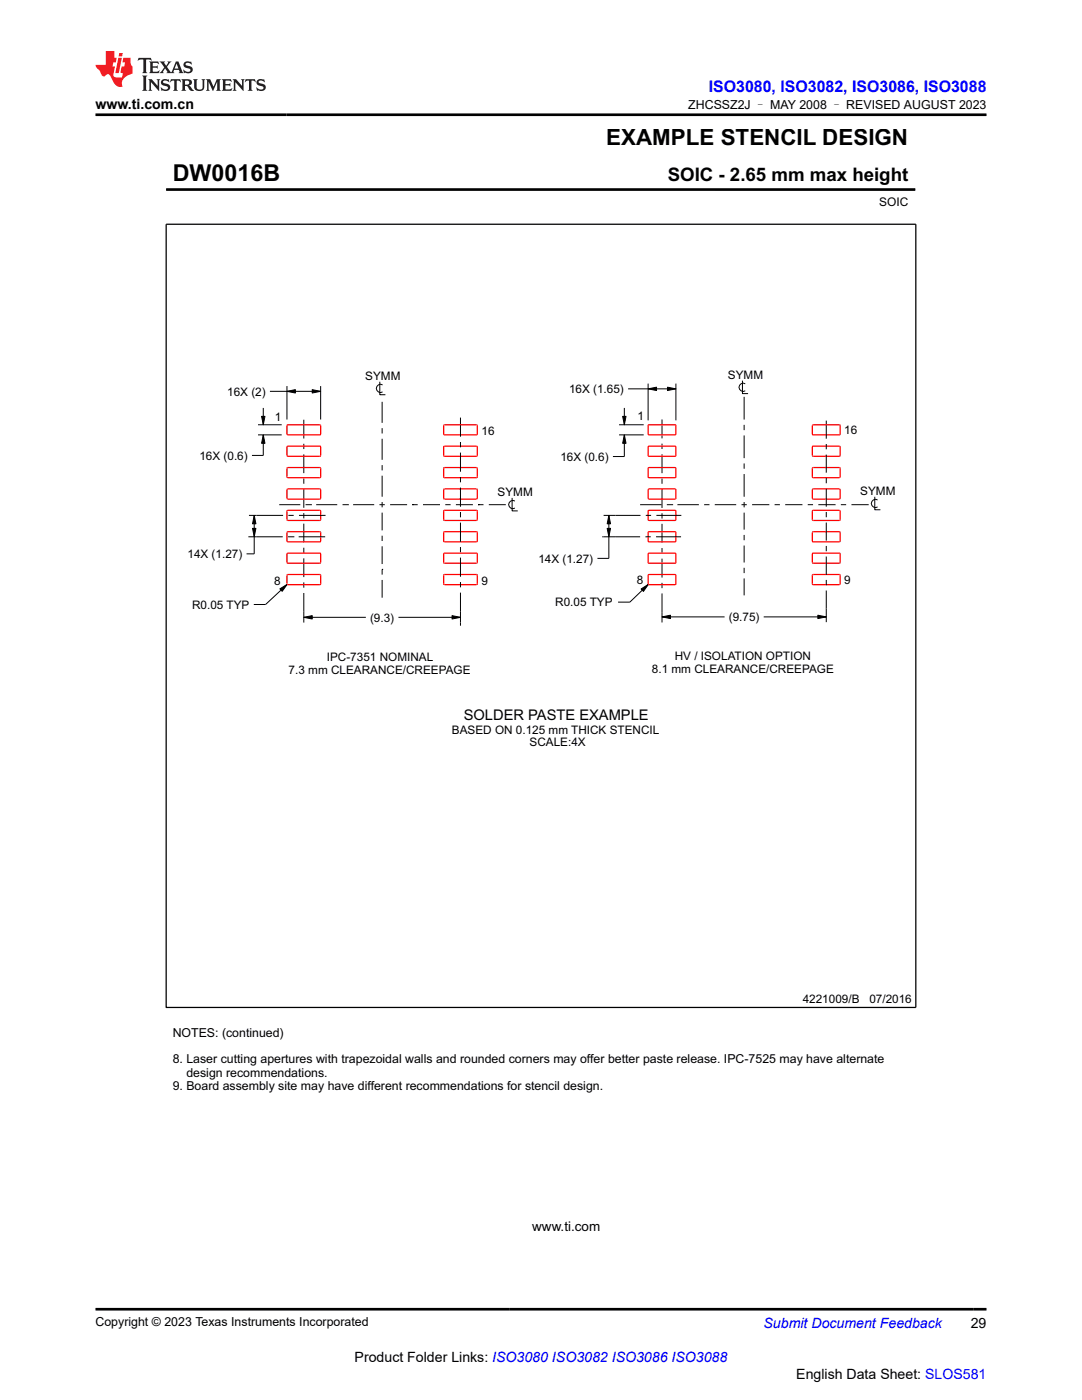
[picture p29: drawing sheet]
<svg xmlns="http://www.w3.org/2000/svg" width="216mm" height="279mm" viewBox="0 0 216 279" stroke-linecap="round" stroke-linejoin="round" font-family="sans-serif">
<defs><g id="words">
<text font-size="4.6" x="34.5" y="36.2">DW0016B</text>
<text font-size="4.5" x="121" y="29">EXAMPLE STENCIL DESIGN</text>
<text font-size="3.7" x="133.2" y="36.2">SOIC - 2.65 mm max height</text>
<text font-size="3.2" fill="#00f" x="141.4" y="18.3">ISO3080, ISO3082, ISO3086, ISO3088</text>
<text font-size="2.9" x="92.5" y="143.8">SOLDER PASTE EXAMPLE</text>
<g font-size="2.8">
<text x="19" y="21.7">www.ti.com.cn</text>
<text x="193.7" y="265">29</text>
<text x="70.8" y="271.9">Product Folder Links: ISO3080 ISO3082 ISO3086 ISO3088</text>
<text x="158.9" y="275.3">English Data Sheet: SLOS581</text>
</g>
<text font-size="2.8" fill="#00f" x="152.4" y="265">Submit Document Feedback</text>
<text font-size="2.7" x="106.2" y="245.7">www.ti.com</text>
<g font-size="2.5">
<text x="137.3" y="21.8">ZHCSSZ2J – MAY 2008 – REVISED AUGUST 2023</text>
<text x="34.5" y="206.9">NOTES: (continued)</text>
<text x="34.5" y="212.2">8. Laser cutting apertures with trapezoidal walls and rounded corners may offer better paste release. IPC-7525 may have alternate</text>
<text x="37.2" y="214.8">design recommendations.</text>
<text x="34.5" y="217.5">9. Board assembly site may have different recommendations for stencil design.</text>
<text x="19" y="264.7">Copyright © 2023 Texas Instruments Incorporated</text>
</g>
<text font-size="2.4" x="175.4" y="41.2">SOIC</text>
<g font-size="2.3">
<text x="72.9" y="75.8">SYMM</text>
<text x="145.2" y="75.6">SYMM</text>
<text x="45.3" y="78.9">16X (2)</text>
<text x="54.9" y="84">1</text>
<text x="113.5" y="78.4">16X (1.65)</text>
<text x="127.2" y="83.8">1</text>
<text x="96.1" y="86.9">16</text>
<text x="168.5" y="86.6">16</text>
<text x="39.8" y="91.7">16X (0.6)</text>
<text x="111.8" y="92">16X (0.6)</text>
<text x="99.3" y="99">SYMM</text>
<text x="171.7" y="98.8">SYMM</text>
<text x="37.4" y="111.4">14X (1.27)</text>
<text x="107.4" y="112.3">14X (1.27)</text>
<text x="54.7" y="116.8">8</text>
<text x="96.1" y="116.7">9</text>
<text x="127.1" y="116.6">8</text>
<text x="168.4" y="116.5">9</text>
<text x="38.3" y="121.5">R0.05 TYP</text>
<text x="73.8" y="124">(9.3)</text>
<text x="110.8" y="121">R0.05 TYP</text>
<text x="145.4" y="124">(9.75)</text>
<text x="65.2" y="131.9">IPC-7351 NOMINAL</text>
<text x="134.6" y="131.8">HV / ISOLATION OPTION</text>
<text x="57.6" y="134.4">7.3 mm CLEARANCE/CREEPAGE</text>
<text x="130.1" y="134.3">8.1 mm CLEARANCE/CREEPAGE</text>
<text x="90.2" y="146.4">BASED ON 0.125 mm THICK STENCIL</text>
<text x="105.7" y="148.9">SCALE:4X</text>
<text x="160.2" y="200.2">4221009/B</text>
<text x="173.5" y="200.2">07/2016</text>
</g>
</g></defs>
<g fill="#000">
<path d="M57.3 78.1l1.6-.3v.6zM62.3 77.8l1.7 .3-1.7 .3zM129.3 77.6l1.7-.3v.6zM133.2 77.3l1.7 .3-1.7 .3zM52.2 83.1h.7l-.4 1.7zM52.5 86.8l.4 1.7h-.7zM124.2 83.1h.7l-.3 1.7zM124.6 86.8l.3 1.7h-.7zM50.7 102.9l.4 1.6h-.7zM50.4 105.4h.7l-.4 1.7zM55.8 117.5l1.5-.9-1 1.4zM121.5 102.9l.3 1.6h-.6z"/>
<path d="M121.2 105.4h.6l-.3 1.7zM127.9 117.5l1.5-.9-1 1.4zM60.6 123.2l1.7-.3v.6zM90.2 122.9l1.7 .3-1.7 .3zM132.1 123.1l1.7-.3v.7zM163.2 122.8l1.7 .3-1.7 .4z"/>
</g>
<g fill="none" stroke="#000" stroke-width=".2">
<path d="M33.1 37.8h149.5M182.6 37.6v.4M53.9 78.1h10.1M57.3 78.1l1.6-.3v.6zM57.3 77v6.7M62.3 77.8l1.7 .3-1.7 .3zM64 77v6.7M75.8 76.2v2.6h1.1M76.3 76.8a.82 .82 0 0 0-1.2 .7 .82 .82 0 0 0 1.2 .7M125.3 77.6h9.6M129.3 77.6l1.7-.3v.6zM129.3 76.6v7.3"/>
<path d="M133.2 77.3l1.7 .3-1.7 .3zM134.9 76.6v7.3M148.1 76v2.6h1.2M148.5 79.2v4.5M148.7 76.6a.82 .82 0 0 0-1.3 .7 .82 .82 0 0 0 1.3 .7M51.5 86.8h4.7M51.5 84.8h4.7M52.2 83.1h.7l-.4 1.7zM52.5 86.8l.4 1.7h-.7zM52.5 81.4v3.4M52.5 86.8v4.1h-2.2M60.6 83.8v3.7"/>
<path d="M60.6 88.6v1M60.6 90.7v3.7M60.6 95.5v1M60.6 97.6v3.7M76.3 80.2v4.2M76.3 85.4v1.1M76.3 87.6v4.2M76.3 92.8v1.1M76.3 94.9v4.2M91.9 83.3v3.9M91.9 88.2v1.1M91.9 90.3v3.8"/>
<path d="M91.9 95.2v1.1M91.9 97.3v3.8M102.2 99.4v2.6h1.1M102.7 100a.82 .82 0 0 0-1.2 .7 .82 .82 0 0 0 1.2 .7M123.5 86.8h4.9M123.5 84.8h4.9M124.2 83.1h.7l-.3 1.7zM124.6 86.8l.3 1.7h-.7zM124.6 81.4v3.4M124.6 86.8v4.3h-2.3M132.1 83.7v3.8M132.1 88.5v1.1"/>
<path d="M132.1 90.7v3.7M132.1 95.5v1M132.1 97.6v3.8M148.5 84.8v1M148.5 86.9v4.5M148.5 92.5v1M148.5 94.6v4.5M164.9 83.9v3.7M164.9 88.6v1.1M164.9 90.7v3.6M164.9 95.4v1M164.9 97.5v3.6"/>
<path d="M174.6 99.1v2.6h1.1M175.1 99.8a.82 .82 0 0 0-1.3 .7 .82 .82 0 0 0 1.3 .7M49.6 107.1h6.8M49.7 102.9h6.8M50.4 105.4h.7l-.4 1.7zM50.7 102.9l.4 1.6h-.7zM50.7 102.9v7.6h-1.5M55.7 100.7h4.2M55.8 117.5l1.5-.9-1 1.4zM57.3 116.6l-4.3 4h-2.4M57.5 107.1h1M57.5 102.9h1.1"/>
<path d="M58.5 107.1h.1M59.6 107.1h5.3M59.7 102.9h5.3M60.6 102.4v1.1M60.6 104.5v3.8M60.6 109.3v1.1M60.6 111.4v3.8M60.6 116.2v1.1M60.6 118.3v6M61 100.7h1M62 100.7h.1M63.1 100.7h4.2"/>
<path d="M68.3 100.7h1.1M69.4 100.7h.1M70.5 100.7h4.2M75.7 100.7h1.1M76.3 113.6h.1M76.3 100.2v1.1M76.3 102.3v3.6M76.3 106.9v1.1M76.3 109v3.6M76.3 113.6v1.1M76.3 115.7v3.6M77.8 100.7h3.4"/>
<path d="M82.3 100.7h.1M82.3 100.7h1M84.4 100.7h3.4M88.9 100.7h1M91 100.7h3.4M91.9 102.2v1M91.9 104.3v3.8M91.9 109.2v1M91.9 111.3v3.8M91.9 116.2v1M91.9 118.3v6.6M95.4 100.7h.1"/>
<path d="M95.4 100.7h1.1M97.5 100.7h3.4M120.2 107.1h7.5M120.4 102.9h7.4M121.2 105.4h.6l-.3 1.7zM121.5 102.9l.3 1.6h-.6zM121.5 102.9v8.5h-2.3M127.7 100.7h4.3M127.9 117.5l1.5-.9-1 1.4zM128.8 107.1h1M128.9 102.9h1M129.4 116.6l-3.7 3.6h-2.4"/>
<path d="M130.9 107.1h5M131 102.9h5M132.1 102.4v1.1M132.1 104.5v3.8M132.1 109.4v1M132.1 111.5v3.8M132.1 116.3v1.1M132.1 118.4v5.8M133.1 100.7h1M134.1 100.7h.1M135.2 100.7h4.2M140.5 100.7h1.1"/>
<path d="M142.6 100.7h4.3M148 100.7h1M148.5 100.2v1.1M148.5 102.3v3.4M148.5 106.8v1M148.5 108.9v3.4M148.5 113.3v1.1M148.5 115.4v3.4M150.1 100.7h3.4M154.6 100.7h1M156.7 100.7h3.4M161.2 100.7h1"/>
<path d="M163.3 100.7h3.4M164.9 102.2v1M164.9 104.3v3.6M164.9 109v1M164.9 111.1v3.6M164.9 115.7v1.1M164.9 117.9v6.3M167.8 100.7h1M169.9 100.7h3.4M60.6 123.2l1.7-.3v.6zM60.6 123.2h12.4M79.5 123.2h12.4"/>
<path d="M90.2 122.9l1.7 .3-1.7 .3zM132.1 123.1l1.7-.3v.7zM132.1 123.1h12.5M152.4 123.1h12.5M163.2 122.8l1.7 .3-1.7 .4z"/>
</g>
<path d="M33.2 44.8h149.5v156.3h-149.5z" fill="none" stroke="#000" stroke-width=".25"/>
<path d="M33.1 37.8h149.5" fill="none" stroke="#000" stroke-width=".53"/>
<g fill="none" stroke="#f00" stroke-width=".25">
<path d="M57.3 97.6h6.6l.1 1.8-.2 .2h-6.4zM57.3 93.4l6.6-.1 .1 1.9-.2 .1h-6.4l-.1-.1zM57.3 84.8h6.6l.1 1.8-.2 .2h-6.4zM57.3 89.1l6.5-.1 .2 .2v1.7l-.2 .2-6.4-.1zM88.6 93.4l6.5-.1 .1 .2v1.7l-.1 .1h-6.5zM88.6 97.6h6.5l.1 .1v1.8l-.1 .1h-6.4l-.2-.2zM88.6 84.8h6.5l.1 .1v1.8l-.1 .1h-6.5zM88.6 89.1l6.5-.1 .1 .2v1.8l-.1 .1h-6.4l-.2-.2zM129.4 93.4l5.3-.1 .2 .2v1.7l-.2 .1h-5.2l-.2-.1zM129.4 97.6h5.4l.1 1.8-.2 .2h-5.2l-.2-.2zM129.4 84.8h5.4l.1 1.8-.2 .2h-5.2l-.2-.2zM129.4 89.1h5.4l.1 1.8-.2 .2h-5.2l-.2-.2z"/>
<path d="M162.1 97.6h5.4l.1 .1v1.7l-.1 .2h-5.2l-.2-.2zM162.1 84.8h5.4l.1 .1v1.8l-.1 .1h-5.2l-.2-.2zM162.1 89.1l5.4-.1 .1 .2v1.7l-.1 .2-5.3-.1zM162.1 93.4l5.4-.1 .1 .2v1.7l-.1 .1h-5.3zM57.3 110.4h6.6l.1 1.8-.2 .2h-6.4l-.1-.2zM57.3 114.7h6.6l.1 1.8-.2 .2h-6.4l-.1-.2zM57.3 101.9h6.6l.1 1.8-.2 .2h-6.4zM57.3 106.2l6.6-.1 .1 1.9-.2 .1h-6.4l-.1-.1zM88.6 110.4h6.5l.1 .2v1.6l-.1 .2h-6.4l-.2-.2zM88.6 114.7h6.5l.1 .1v1.7l-.1 .2h-6.5zM88.6 101.9l6.5-.1 .1 .2v1.8l-.1 .1h-6.4l-.2-.2zM88.6 106.2l6.5-.1 .1 .2v1.7l-.1 .1h-6.4l-.2-.1z"/>
<path d="M129.4 110.4h5.4l.1 1.8-.2 .2h-5.3zM129.4 114.7h5.4l.1 1.8-.2 .2h-5.2l-.2-.2zM129.4 101.9h5.4l.1 1.8-.2 .2h-5.2l-.2-.2zM129.4 106.2l5.3-.1 .2 .2v1.7l-.2 .1h-5.2l-.2-.1zM162.1 110.4h5.4l.1 .2v1.6l-.1 .2h-5.2l-.2-.2zM162.1 114.7h5.4l.1 .1v1.7l-.1 .2h-5.3zM162.1 101.9l5.4-.1 .1 .2v1.7l-.1 .2h-5.2l-.2-.2zM162.1 106.2l5.4-.1 .1 .2v1.7l-.1 .1h-5.3z"/>
</g>
<path d="M27.7 11.6l-.2 .5 .5-.2h.6v.1v2.2l-.2 .4h1l-.2-.4v-2.2v-.1h.5l.5 .2-.1-.5zM29.8 12.3l.2 .4v1.5l-.2 .4h1.9l.1-.6a1.08 1.08 0 0 1-1.3 .2v-.7h.6l.4 .2v-.7l-.4 .2h-.6v-.5l.2-.2a1 1 0 0 1 1 .3l-.1-.5zM31.8 12.3l1 1.1-1 1.2h.9l-.2-.2 .4-.8 .5 .8-.2 .2h1.6l-.2-.2 .1-.5h1l.1 .5-.1 .2h.9l-.2-.3-.8-2h-.5l-1 2.2-.8-1.1 .9-1.1h-.8l.2 .2-.5 .6-.3-.6 .1-.2zM35.2 12.7l.4 1h-.8zM36.8 12.4a.65 .65 0 0 0-.2 .7 .65 .65 0 0 0 .6 .5l.7 .1 .1 .3a.79 .79 0 0 1-.7 .4 .79 .79 0 0 1-.7-.5l.1 .7 .2-.1a.93 .93 0 0 0 1.1 .1 .93 .93 0 0 0 .4-1 1.46 1.46 0 0 0-1.2-.6l-.1-.3a1.09 1.09 0 0 1 1.2 .2l-.2-.6-.1 .1-.6-.2zM28.4 15.1l.2 .4v2.2l-.2 .4h1l-.2-.4v-2.2l.2-.4zM29.6 15.8l.2 .4v1.5l-.2 .4h.8l-.3-.4v-1.3l1.7 1.8v-2l.2-.4h-.8l.2 .2 .1 1.1-1.2-1.3zM32.3 15.9a.65 .65 0 0 0-.2 .8 .65 .65 0 0 0 .7 .4l.6 .2 .1 .2a.79 .79 0 0 1-.7 .4 .79 .79 0 0 1-.7-.5l.1 .7 .2-.1a.93 .93 0 0 0 1.1 .1 .93 .93 0 0 0 .4-.9 1.46 1.46 0 0 0-1.2-.6l-.1-.4a1.09 1.09 0 0 1 1.2 .2l-.2-.6-.1 .1-.6-.1zM34.1 15.8l-.1 .6a.63 .63 0 0 1 .7-.3l.1 1.6-.3 .4h1l-.2-.4v-1.6a.66 .66 0 0 1 .8 .3l-.1-.6zM36.2 15.8l.2 .4v1.5l-.2 .4h.9l-.2-.2v-.7h.5l.1 .2a.79 .79 0 0 0 1.2 .6l-1-.9a.61 .61 0 0 0 .6-.6 .61 .61 0 0 0-.5-.7zM36.9 16.1h.2a.47 .47 0 0 1 .5 .1 .47 .47 0 0 1 .1 .5l-.2 .1-.6 .1zM38.5 15.8l.2 .2a2.27 2.27 0 0 0 .4 2 1.04 1.04 0 0 0 1.7-.7v-1.3l.2-.2h-.8l.2 .4v1.1a.6 .6 0 0 1-.6 .6 .6 .6 0 0 1-.6-.6v-1.1l.3-.4zM41.1 15.8l.2 .4v1.5l-.2 .4h.7l-.2-.4v-1.4l.9 1.9 .8-1.9v1.4l-.2 .4h1l-.3-.4v-1.5l.3-.4h-.8l-.7 1.5-.7-1.5zM44.3 15.8l.2 .4v1.5l-.2 .4h1.9l.1-.6a1.09 1.09 0 0 1-1.3 .2v-.7h.6l.4 .2v-.6l-.4 .2h-.6v-.6l.2-.1a1.01 1.01 0 0 1 1 .3l-.1-.6zM46.4 15.8l.3 .4v1.5l-.3 .4h.8l-.2-.4v-1.3l1.6 1.8v-2l.2-.4h-.7l.2 .2v1.1l-1.2-1.3zM49 15.8l-.1 .6a.63 .63 0 0 1 .8-.3v1.6l-.3 .4h1l-.2-.4v-1.6a.66 .66 0 0 1 .8 .3l-.1-.6zM51.4 15.9a.65 .65 0 0 0-.2 .8 .65 .65 0 0 0 .6 .4l.6 .2 .2 .2a.79 .79 0 0 1-.8 .4 .79 .79 0 0 1-.6-.5l.1 .7 .2-.1a.93 .93 0 0 0 1 .1 .93 .93 0 0 0 .5-.9 1.46 1.46 0 0 0-1.3-.6l-.1-.4a1.09 1.09 0 0 1 1.3 .2l-.2-.6-.2 .1-.5-.1z" fill="#231f20"/>
<path d="M21.1 10.2v2.8h-2.1l.1 .3 .9 1a.95 .95 0 0 0 .9 .9 .59 .59 0 0 1 .6-.4 .59 .59 0 0 1 .5 .4l.4 .7a1.59 1.59 0 0 0 2.1 1.4 1.61 1.61 0 0 1 1-2.3l1-.3-.1-1.5a1.59 1.59 0 0 1-.4-1.7h-1.4l-.2 .9h.5l-.1 .9h-.5l-.2 1v.2l.4 .1-.2 .9h-.6a.73 .73 0 0 1-1.1-.7l.3-1.5h-.5l.2-.9h.5l.2-.9h-.5v-1.3zM23.6 11.5l-.6 3.1h.7l.6-3.1zM23.8 10.6l-.1 .6h.7l.1-.6z" fill="#ed1c24"/>
<path d="M19 22.9h177.8M19 261.3h177.8" fill="none" stroke="#000" stroke-width=".53"/>
<use href="#words"/>
</svg>
